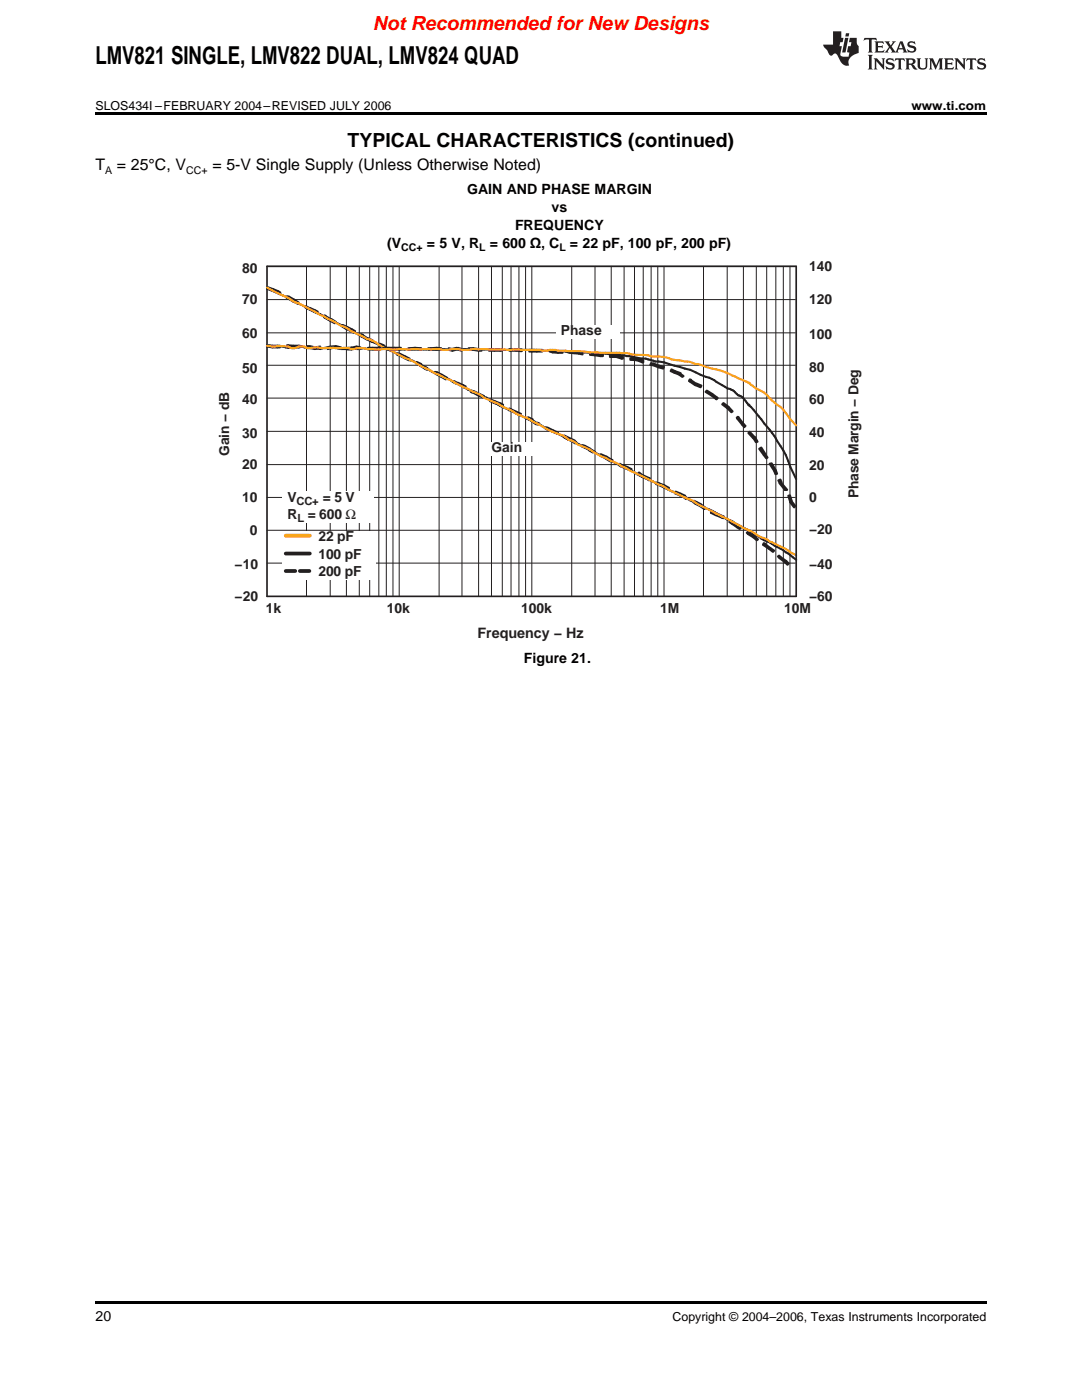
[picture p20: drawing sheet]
<svg xmlns="http://www.w3.org/2000/svg" width="216mm" height="279mm" viewBox="0 0 216 279" stroke-linecap="round" stroke-linejoin="round" font-family="sans-serif">
<defs><g id="words">
<text font-size="4.9" x="19" y="12.8">LMV821 SINGLE, LMV822 DUAL, LMV824 QUAD</text>
<text font-size="3.9" fill="#f00" x="74.4" y="6">Not Recommended for New Designs</text>
<text font-size="3.9" x="69.4" y="29.3">TYPICAL CHARACTERISTICS (continued)</text>
<g font-size="3.2">
<text x="19" y="34">T</text>
<text x="23.3" y="34">= 25°C, V</text>
<text x="42.4" y="34">= 5-V Single Supply (Unless Otherwise Noted)</text>
</g>
<text font-size="2.9" fill="#231f20" x="95.3" y="127.4">Frequency − Hz</text>
<g font-size="2.8">
<text x="93.2" y="38.7">GAIN AND PHASE MARGIN</text>
<text x="102.8" y="45.9">FREQUENCY</text>
<text x="110.1" y="42.3">vs</text>
<text x="77.3" y="49.5">(V</text>
<text x="85.2" y="49.5">= 5 V, R</text>
<text x="97.8" y="49.5">= 600 Ω, C</text>
<text x="113.7" y="49.5">= 22 pF, 100 pF, 200 pF)</text>
<text x="104.5" y="132.3">Figure 21.</text>
<text x="19" y="263.6">20</text>
</g>
<g font-size="2.8" fill="#231f20">
<text x="48.3" y="54.4">80</text>
<text x="161.4" y="54.1">140</text>
<text x="48.3" y="60.7">70</text>
<text x="161.4" y="60.7">120</text>
<text x="48.3" y="67.4">60</text>
<text x="111.9" y="66.9">Phase</text>
<text x="161.4" y="67.6">100</text>
<text x="48.3" y="74.4">50</text>
<text x="161.4" y="74.2">80</text>
<text x="48.3" y="80.5">40</text>
<text x="161.4" y="80.6">60</text>
<text x="48.3" y="87.4">30</text>
<text x="161.4" y="87.2">40</text>
<text x="45.7" y="91" transform="rotate(-90 45.7 91)">Gain − dB</text>
<text x="48.3" y="93.6">20</text>
<text x="98.1" y="90.2">Gain</text>
<text x="161.4" y="93.9">20</text>
<text x="48.3" y="100.1">10</text>
<text x="57.3" y="100.2">V</text>
<text x="64.4" y="100.2">= 5 V</text>
<text x="161.4" y="100.2">0</text>
<text x="171.3" y="99.4" transform="rotate(-90 171.3 99.4)">Phase Margin − Deg</text>
<text x="49.9" y="106.8">0</text>
<text x="57.3" y="103.7">R</text>
<text x="61.4" y="103.7">= 600 Ω</text>
<text x="161.4" y="106.7">−20</text>
<text x="46.8" y="113.5">−10</text>
<text x="63.6" y="108.1">22 pF</text>
<text x="63.6" y="111.6">100 pF</text>
<text x="161.4" y="113.5">−40</text>
<text x="46.8" y="119.9">−20</text>
<text x="63.6" y="115">200 pF</text>
<text x="161.4" y="119.9">−60</text>
<text x="53" y="122.3">1k</text>
<text x="77.2" y="122.3">10k</text>
<text x="104" y="122.3">100k</text>
<text x="131.7" y="122.3">1M</text>
<text x="156.5" y="122.3">10M</text>
</g>
<g font-size="2.5">
<text x="19" y="21.9">SLOS434I –FEBRUARY 2004–REVISED JULY 2006</text>
<text x="181.9" y="21.9">www.ti.com</text>
<text x="134.2" y="263.6">Copyright © 2004–2006, Texas Instruments Incorporated</text>
</g>
<g font-size="2.2" fill="#231f20">
<text x="59.2" y="100.8">CC+</text>
<text x="59.3" y="104.3">L</text>
</g>
<g font-size="2.1">
<text x="21" y="34.6">A</text>
<text x="37.1" y="34.6">CC+</text>
<text x="80.1" y="50">CC+</text>
<text x="95.6" y="50">L</text>
<text x="111.6" y="50">L</text>
</g>
</g></defs>
<g fill="none" stroke="#231f20" stroke-width=".2">
<path d="M53.3 59.8h105.4M53.3 53.2h105.4M61.2 53.2v65.7M65.9 53.2v65.7M69.1 53.2v65.7M71.7 53.2v65.7M73.8 53.2v65.7M75.6 53.2v65.7M77.1 53.2v65.7M78.4 53.2v65.7M79.7 53.2v65.7M87.6 53.2v65.7"/>
<path d="M92.2 53.2v65.7M95.5 53.2v65.7M98.1 53.2v65.7M100.2 53.2v65.7M102 53.2v65.7M103.5 53.2v65.7M104.9 53.2v65.7M106.1 53.2v65.7M114.1 53.2v65.7M118.7 53.2v65.7M122 53.2v65.7M124.5 53.2v65.7"/>
<path d="M126.6 53.2v65.7M128.3 53.2v65.7M129.9 53.2v65.7M131.3 53.2v65.7M132.5 53.2v65.7M140.4 53.2v65.7M145.1 53.2v65.7M148.3 53.2v65.7M150.9 53.2v65.7M153 53.2v65.7M154.8 53.2v65.7M156.3 53.2v65.7"/>
<path d="M157.6 53.2v65.7M53.3 79.4h105.4M53.3 72.9h105.4M53.3 66.4h105.4M53.3 99.3h105.4M53.3 92.7h105.4M53.3 86.1h105.4M53.3 112.4h105.4M53.3 105.8h105.4"/>
</g>
<path d="M158.9 53.2h-105.6v65.8h105.6" fill="none" stroke="#231f20" stroke-width=".33"/>
<path d="M53.3 57.4l4.2 2.1 1 .6 5.4 2.6 1.5 1 2.6 1.1a177.9 177.9 0 0 0 13.3 6.8l.5 .3a4.2 4.2 0 0 1 2.1 1.1 4.1 4.1 0 0 1 2.1 1.1l3.2 1.4 5.2 2.7a6 6 0 0 0 2.7 1.2l2.7 1.6 2.1 .9 5.7 2.8 1.6 1 2.1 .9 2.1 1.1 .7 .2 4.6 2.3 .4 .4 1.8 .7 3.1 1.8a11.9 11.9 0 0 1 3.6 1.8l4.9 2.2 1 .7 9 4.4 2.7 1.6 1 .3 3.1 1.7" fill="none" stroke="#231f20" stroke-width=".41"/>
<circle cx="149.3" cy="105.8" r=".21" fill="#231f20"/>
<path d="M149.3 105.8l3.2 2a23.9 23.9 0 0 1 6.4 3.9" fill="none" stroke="#231f20" stroke-width=".41"/>
<path d="M53.4 57.3l1.1 .4-.1 .3-1.1-.4z" fill-rule="evenodd" fill="#231f20"/>
<path d="M53.4 57.3l1.1 .4-.1 .3-1.1-.4z" fill="none" stroke="#231f20" stroke-width=".41"/>
<path d="M54.5 57.7l1 .4-.1 .4-1-.5z" fill-rule="evenodd" fill="#231f20"/>
<path d="M54.5 57.7l1 .4-.1 .4-1-.5z" fill="none" stroke="#231f20" stroke-width=".41"/>
<path d="M55.5 58.1l.4 .3-.1 .3-.4-.2z" fill-rule="evenodd" fill="#231f20"/>
<path d="M55.5 58.1l.4 .3-.1 .3-.4-.2z" fill="none" stroke="#231f20" stroke-width=".41"/>
<path d="M57.3 59.1l.4 .1-.2 .3h-.3z" fill-rule="evenodd" fill="#231f20"/>
<path d="M57.3 59.1l.4 .1-.2 .3h-.3z" fill="none" stroke="#231f20" stroke-width=".41"/>
<path d="M57.7 59.2l1 .6-.3 .3-1-.6z" fill-rule="evenodd" fill="#231f20"/>
<path d="M57.7 59.2l1 .6-.3 .3-1-.6z" fill="none" stroke="#231f20" stroke-width=".41"/>
<path d="M58.7 59.8l.9 .6-.2 .2-1-.5z" fill-rule="evenodd" fill="#231f20"/>
<path d="M58.7 59.8l.9 .6-.2 .2-1-.5z" fill="none" stroke="#231f20" stroke-width=".41"/>
<path d="M60.8 61.3l.3-.2 .7 .4-.2 .2z" fill-rule="evenodd" fill="#231f20"/>
<path d="M60.8 61.3l.3-.2 .7 .4-.2 .2z" fill="none" stroke="#231f20" stroke-width=".41"/>
<path d="M61.8 61.4l1.1 .5-.1 .4-1.1-.6z" fill-rule="evenodd" fill="#231f20"/>
<path d="M61.8 61.4l1.1 .5-.1 .4-1.1-.6z" fill="none" stroke="#231f20" stroke-width=".41"/>
<path d="M62.9 61.9l.5 .3-.1 .3-.5-.2z" fill-rule="evenodd" fill="#231f20"/>
<path d="M62.9 61.9l.5 .3-.1 .3-.5-.2z" fill="none" stroke="#231f20" stroke-width=".41"/>
<path d="M64.7 62.9l.3 .1-.1 .4-.3-.1z" fill-rule="evenodd" fill="#231f20"/>
<path d="M64.7 62.9l.3 .1-.1 .4-.3-.1z" fill="none" stroke="#231f20" stroke-width=".41"/>
<path d="M65 63.1l1.1 .7-.2 .2-1.2-.6z" fill-rule="evenodd" fill="#231f20"/>
<path d="M65 63.1l1.1 .7-.2 .2-1.2-.6z" fill="none" stroke="#231f20" stroke-width=".41"/>
<path d="M66.1 63.7l.9 .6-.2 .2-.9-.5z" fill-rule="evenodd" fill="#231f20"/>
<path d="M66.1 63.7l.9 .6-.2 .2-.9-.5z" fill="none" stroke="#231f20" stroke-width=".41"/>
<path d="M68.4 64.8l.9 .5-.2 .4-.8-.5z" fill-rule="evenodd" fill="#231f20"/>
<path d="M68.4 64.8l.9 .5-.2 .4-.8-.5z" fill="none" stroke="#231f20" stroke-width=".41"/>
<path d="M69.3 65.3l1 .5-.2 .3-1-.4z" fill-rule="evenodd" fill="#231f20"/>
<path d="M69.3 65.3l1 .5-.2 .3-1-.4z" fill="none" stroke="#231f20" stroke-width=".41"/>
<path d="M70.3 65.8l.6 .3-.3 .3-.6-.3z" fill-rule="evenodd" fill="#231f20"/>
<path d="M70.3 65.8l.6 .3-.3 .3-.6-.3z" fill="none" stroke="#231f20" stroke-width=".41"/>
<path d="M72 66.7l.4 .1-.1 .4-.4-.1z" fill-rule="evenodd" fill="#231f20"/>
<path d="M72 66.7l.4 .1-.1 .4-.4-.1z" fill="none" stroke="#231f20" stroke-width=".41"/>
<path d="M72.4 66.9l1 .7-.2 .2-1-.6z" fill-rule="evenodd" fill="#231f20"/>
<path d="M72.4 66.9l1 .7-.2 .2-1-.6z" fill="none" stroke="#231f20" stroke-width=".41"/>
<path d="M73.4 67.5l.9 .4v.4l-1-.5z" fill-rule="evenodd" fill="#231f20"/>
<path d="M73.4 67.5l.9 .4v.4l-1-.5z" fill="none" stroke="#231f20" stroke-width=".41"/>
<path d="M75.8 68.6l.8 .3-.1 .3-.9-.3z" fill-rule="evenodd" fill="#231f20"/>
<path d="M75.8 68.6l.8 .3-.1 .3-.9-.3z" fill="none" stroke="#231f20" stroke-width=".41"/>
<path d="M76.3 69.2l.3-.2 1.1 .7-.3 .1z" fill-rule="evenodd" fill="#231f20"/>
<path d="M76.3 69.2l.3-.2 1.1 .7-.3 .1z" fill="none" stroke="#231f20" stroke-width=".41"/>
<path d="M77.7 69.5l.5 .2-.1 .4-.5-.3z" fill-rule="evenodd" fill="#231f20"/>
<path d="M77.7 69.5l.5 .2-.1 .4-.5-.3z" fill="none" stroke="#231f20" stroke-width=".41"/>
<path d="M79.4 70.5l.3 .2-.2 .2-.3-.2z" fill-rule="evenodd" fill="#231f20"/>
<path d="M79.4 70.5l.3 .2-.2 .2-.3-.2z" fill="none" stroke="#231f20" stroke-width=".41"/>
<path d="M79.7 70.6l1.2 .6-.2 .3-1-.6z" fill-rule="evenodd" fill="#231f20"/>
<path d="M79.7 70.6l1.2 .6-.2 .3-1-.6z" fill="none" stroke="#231f20" stroke-width=".41"/>
<path d="M80.9 71.2l.8 .4-.1 .3-.9-.4z" fill-rule="evenodd" fill="#231f20"/>
<path d="M80.9 71.2l.8 .4-.1 .3-.9-.4z" fill="none" stroke="#231f20" stroke-width=".41"/>
<path d="M83.1 72.2l1 .4-.2 .4-.8-.4z" fill-rule="evenodd" fill="#231f20"/>
<path d="M83.1 72.2l1 .4-.2 .4-.8-.4z" fill="none" stroke="#231f20" stroke-width=".41"/>
<path d="M83.8 73l.3-.2 1 .6-.2 .2z" fill-rule="evenodd" fill="#231f20"/>
<path d="M83.8 73l.3-.2 1 .6-.2 .2z" fill="none" stroke="#231f20" stroke-width=".41"/>
<path d="M85.1 73.4l.4 .2-.3 .2-.3-.2z" fill-rule="evenodd" fill="#231f20"/>
<path d="M85.1 73.4l.4 .2-.3 .2-.3-.2z" fill="none" stroke="#231f20" stroke-width=".41"/>
<path d="M86.8 74.2l.4 .1-.1 .3-.4-.1z" fill-rule="evenodd" fill="#231f20"/>
<path d="M86.8 74.2l.4 .1-.1 .3-.4-.1z" fill="none" stroke="#231f20" stroke-width=".41"/>
<path d="M87.2 74.3l1 .5-.2 .3-1-.5z" fill-rule="evenodd" fill="#231f20"/>
<path d="M87.2 74.3l1 .5-.2 .3-1-.5z" fill="none" stroke="#231f20" stroke-width=".41"/>
<path d="M88.2 74.8l1 .6-.3 .3-.9-.6z" fill-rule="evenodd" fill="#231f20"/>
<path d="M88.2 74.8l1 .6-.3 .3-.9-.6z" fill="none" stroke="#231f20" stroke-width=".41"/>
<path d="M90.4 76.2l.2-.2 .8 .5-.3 .1z" fill-rule="evenodd" fill="#231f20"/>
<path d="M90.4 76.2l.2-.2 .8 .5-.3 .1z" fill="none" stroke="#231f20" stroke-width=".41"/>
<path d="M91.4 76.4l1 .5-.1 .3-1-.6z" fill-rule="evenodd" fill="#231f20"/>
<path d="M91.4 76.4l1 .5-.1 .3-1-.6z" fill="none" stroke="#231f20" stroke-width=".41"/>
<path d="M92.4 76.9l.5 .2-.1 .4-.5-.3z" fill-rule="evenodd" fill="#231f20"/>
<path d="M92.4 76.9l.5 .2-.1 .4-.5-.3z" fill="none" stroke="#231f20" stroke-width=".41"/>
<path d="M94.2 78l.3 .2-.2 .2-.4-.2z" fill-rule="evenodd" fill="#231f20"/>
<path d="M94.2 78l.3 .2-.2 .2-.4-.2z" fill="none" stroke="#231f20" stroke-width=".41"/>
<path d="M94.5 78l1.2 .6-.2 .4-1.1-.6z" fill-rule="evenodd" fill="#231f20"/>
<path d="M94.5 78l1.2 .6-.2 .4-1.1-.6z" fill="none" stroke="#231f20" stroke-width=".41"/>
<path d="M95.7 78.6l.9 .4-.1 .4-1-.4z" fill-rule="evenodd" fill="#231f20"/>
<path d="M95.7 78.6l.9 .4-.1 .4-1-.4z" fill="none" stroke="#231f20" stroke-width=".41"/>
<path d="M97.8 79.7l1 .4-.1 .3-1-.4z" fill-rule="evenodd" fill="#231f20"/>
<path d="M97.8 79.7l1 .4-.1 .3-1-.4z" fill="none" stroke="#231f20" stroke-width=".41"/>
<path d="M98.8 80.1l1.1 .4-.1 .4-1.1-.5z" fill-rule="evenodd" fill="#231f20"/>
<path d="M98.8 80.1l1.1 .4-.1 .4-1.1-.5z" fill="none" stroke="#231f20" stroke-width=".41"/>
<path d="M99.9 80.5l.5 .3-.2 .3-.4-.2z" fill-rule="evenodd" fill="#231f20"/>
<path d="M99.9 80.5l.5 .3-.2 .3-.4-.2z" fill="none" stroke="#231f20" stroke-width=".41"/>
<path d="M101.6 81.5l.4 .2-.1 .2h-.4z" fill-rule="evenodd" fill="#231f20"/>
<path d="M101.6 81.5l.4 .2-.1 .2h-.4z" fill="none" stroke="#231f20" stroke-width=".41"/>
<path d="M102 81.7l1 .5v.3l-1.1-.6z" fill-rule="evenodd" fill="#231f20"/>
<path d="M102 81.7l1 .5v.3l-1.1-.6z" fill="none" stroke="#231f20" stroke-width=".41"/>
<path d="M103 82.2l1 .4-.2 .3-.8-.4z" fill-rule="evenodd" fill="#231f20"/>
<path d="M103 82.2l1 .4-.2 .3-.8-.4z" fill="none" stroke="#231f20" stroke-width=".41"/>
<path d="M105.4 83.3l.9 .4-.2 .3-.8-.4z" fill-rule="evenodd" fill="#231f20"/>
<path d="M105.4 83.3l.9 .4-.2 .3-.8-.4z" fill="none" stroke="#231f20" stroke-width=".41"/>
<path d="M106 84l.3-.2 .9 .7-.3 .2z" fill-rule="evenodd" fill="#231f20"/>
<path d="M106 84l.3-.2 .9 .7-.3 .2z" fill="none" stroke="#231f20" stroke-width=".41"/>
<path d="M107.2 84.3l.4 .2-.2 .3-.3-.1z" fill-rule="evenodd" fill="#231f20"/>
<path d="M107.2 84.3l.4 .2-.2 .3-.3-.1z" fill="none" stroke="#231f20" stroke-width=".41"/>
<path d="M108.7 85.4l.2-.1 .4 .1-.2 .3z" fill-rule="evenodd" fill="#231f20"/>
<path d="M108.7 85.4l.2-.1 .4 .1-.2 .3z" fill="none" stroke="#231f20" stroke-width=".41"/>
<path d="M109.3 85.3l1.1 .6-.1 .3-1.1-.5z" fill-rule="evenodd" fill="#231f20"/>
<path d="M109.3 85.3l1.1 .6-.1 .3-1.1-.5z" fill="none" stroke="#231f20" stroke-width=".41"/>
<path d="M110.4 85.9l.9 .4v.3l-1-.4z" fill-rule="evenodd" fill="#231f20"/>
<path d="M110.4 85.9l.9 .4v.3l-1-.4z" fill="none" stroke="#231f20" stroke-width=".41"/>
<path d="M112.6 86.9l1 .5-.2 .3-.9-.5z" fill-rule="evenodd" fill="#231f20"/>
<path d="M112.6 86.9l1 .5-.2 .3-.9-.5z" fill="none" stroke="#231f20" stroke-width=".41"/>
<path d="M113.6 87.4l1.1 .5-.1 .3-1.2-.5z" fill-rule="evenodd" fill="#231f20"/>
<path d="M113.6 87.4l1.1 .5-.1 .3-1.2-.5z" fill="none" stroke="#231f20" stroke-width=".41"/>
<path d="M114.7 88l.3 .2-.3 .3-.3-.3z" fill-rule="evenodd" fill="#231f20"/>
<path d="M114.7 88l.3 .2-.3 .3-.3-.3z" fill="none" stroke="#231f20" stroke-width=".41"/>
<path d="M116.2 88.8l.5 .2v.3l-.5-.1z" fill-rule="evenodd" fill="#231f20"/>
<path d="M116.2 88.8l.5 .2v.3l-.5-.1z" fill="none" stroke="#231f20" stroke-width=".41"/>
<path d="M116.7 89l1.1 .6-.1 .3-1-.6z" fill-rule="evenodd" fill="#231f20"/>
<path d="M116.7 89l1.1 .6-.1 .3-1-.6z" fill="none" stroke="#231f20" stroke-width=".41"/>
<path d="M117.8 89.7l.8 .4-.3 .2-.7-.4z" fill-rule="evenodd" fill="#231f20"/>
<path d="M117.8 89.7l.8 .4-.3 .2-.7-.4z" fill="none" stroke="#231f20" stroke-width=".41"/>
<path d="M119.9 90.6l1.1 .5-.1 .4-1.1-.5z" fill-rule="evenodd" fill="#231f20"/>
<path d="M119.9 90.6l1.1 .5-.1 .4-1.1-.5z" fill="none" stroke="#231f20" stroke-width=".41"/>
<path d="M121 91.1l1 .6-.3 .4-.9-.6z" fill-rule="evenodd" fill="#231f20"/>
<path d="M121 91.1l1 .6-.3 .4-.9-.6z" fill="none" stroke="#231f20" stroke-width=".41"/>
<path d="M122 91.7l.2 .1-.1 .3h-.2z" fill-rule="evenodd" fill="#231f20"/>
<path d="M122 91.7l.2 .1-.1 .3h-.2z" fill="none" stroke="#231f20" stroke-width=".41"/>
<path d="M123.5 92.8l.2-.2 .5 .3-.2 .2z" fill-rule="evenodd" fill="#231f20"/>
<path d="M123.5 92.8l.2-.2 .5 .3-.2 .2z" fill="none" stroke="#231f20" stroke-width=".41"/>
<path d="M124.2 92.8l1 .4-.2 .4-1-.5z" fill-rule="evenodd" fill="#231f20"/>
<path d="M124.2 92.8l1 .4-.2 .4-1-.5z" fill="none" stroke="#231f20" stroke-width=".41"/>
<path d="M125.2 93.2l.8 .4-.1 .4-.9-.4z" fill-rule="evenodd" fill="#231f20"/>
<path d="M125.2 93.2l.8 .4-.1 .4-.9-.4z" fill="none" stroke="#231f20" stroke-width=".41"/>
<path d="M127.3 94.5l.2-.2 .8 .7-.2 .2z" fill-rule="evenodd" fill="#231f20"/>
<path d="M127.3 94.5l.2-.2 .8 .7-.2 .2z" fill="none" stroke="#231f20" stroke-width=".41"/>
<path d="M128.3 94.9l1.1 .5-.1 .3-1.1-.5z" fill-rule="evenodd" fill="#231f20"/>
<path d="M128.3 94.9l1.1 .5-.1 .3-1.1-.5z" fill="none" stroke="#231f20" stroke-width=".41"/>
<path d="M129.4 95.4l.3 .1-.2 .4-.2-.2z" fill-rule="evenodd" fill="#231f20"/>
<path d="M129.4 95.4l.3 .1-.2 .4-.2-.2z" fill="none" stroke="#231f20" stroke-width=".41"/>
<path d="M131 96.3l.5 .2-.1 .3-.5-.2z" fill-rule="evenodd" fill="#231f20"/>
<path d="M131 96.3l.5 .2-.1 .3-.5-.2z" fill="none" stroke="#231f20" stroke-width=".41"/>
<path d="M131.5 96.5l1.1 .4-.1 .4-1.1-.5z" fill-rule="evenodd" fill="#231f20"/>
<path d="M131.5 96.5l1.1 .4-.1 .4-1.1-.5z" fill="none" stroke="#231f20" stroke-width=".41"/>
<path d="M132.6 96.9l.9 .5-.2 .3-.8-.4z" fill-rule="evenodd" fill="#231f20"/>
<path d="M132.6 96.9l.9 .5-.2 .3-.8-.4z" fill="none" stroke="#231f20" stroke-width=".41"/>
<path d="M134.8 98.1l1 .4-.2 .4-.9-.5z" fill-rule="evenodd" fill="#231f20"/>
<path d="M134.8 98.1l1 .4-.2 .4-.9-.5z" fill="none" stroke="#231f20" stroke-width=".41"/>
<path d="M135.8 98.5l.9 .4-.1 .4-1-.4z" fill-rule="evenodd" fill="#231f20"/>
<path d="M135.8 98.5l.9 .4-.1 .4-1-.4z" fill="none" stroke="#231f20" stroke-width=".41"/>
<path d="M136.5 99.3l.2-.2 .4 .3-.2 .2z" fill-rule="evenodd" fill="#231f20"/>
<path d="M136.5 99.3l.2-.2 .4 .3-.2 .2z" fill="none" stroke="#231f20" stroke-width=".41"/>
<path d="M138.5 99.9l.5 .3-.2 .3-.4-.2z" fill-rule="evenodd" fill="#231f20"/>
<path d="M138.5 99.9l.5 .3-.2 .3-.4-.2z" fill="none" stroke="#231f20" stroke-width=".41"/>
<path d="M139 100.2l1 .5-.3 .3-1-.5z" fill-rule="evenodd" fill="#231f20"/>
<path d="M139 100.2l1 .5-.3 .3-1-.5z" fill="none" stroke="#231f20" stroke-width=".41"/>
<path d="M139.7 101l.3-.2 .8 .5-.3 .3z" fill-rule="evenodd" fill="#231f20"/>
<path d="M139.7 101l.3-.2 .8 .5-.3 .3z" fill="none" stroke="#231f20" stroke-width=".41"/>
<path d="M141.9 102h.1v.3h-.1z" fill="#231f20"/>
<path d="M141.9 102h.1v.3h-.1z" fill="none" stroke="#231f20" stroke-width=".41"/>
<path d="M142.1 102l1 .5-.2 .3-1-.5z" fill-rule="evenodd" fill="#231f20"/>
<path d="M142.1 102l1 .5-.2 .3-1-.5z" fill="none" stroke="#231f20" stroke-width=".41"/>
<path d="M143.1 102.5l1.1 .5-.1 .3-1.2-.5z" fill-rule="evenodd" fill="#231f20"/>
<path d="M143.1 102.5l1.1 .5-.1 .3-1.2-.5z" fill="none" stroke="#231f20" stroke-width=".41"/>
<path d="M144.2 103l.2 .1v.3l-.3-.1z" fill-rule="evenodd" fill="#231f20"/>
<path d="M144.2 103l.2 .1v.3l-.3-.1z" fill="none" stroke="#231f20" stroke-width=".41"/>
<path d="M145.8 103.9l.5 .4-.3 .2-.5-.3z" fill-rule="evenodd" fill="#231f20"/>
<path d="M145.8 103.9l.5 .4-.3 .2-.5-.3z" fill="none" stroke="#231f20" stroke-width=".41"/>
<path d="M146 104.5l.3-.2 1 .7-.2 .2z" fill-rule="evenodd" fill="#231f20"/>
<path d="M146 104.5l.3-.2 1 .7-.2 .2z" fill="none" stroke="#231f20" stroke-width=".41"/>
<path d="M147.1 105.2l.2-.2 .5 .3-.2 .3z" fill-rule="evenodd" fill="#231f20"/>
<path d="M147.1 105.2l.2-.2 .5 .3-.2 .3z" fill="none" stroke="#231f20" stroke-width=".41"/>
<path d="M149 106.3l.3-.1 .1 .1-.1 .3z" fill-rule="evenodd" fill="#231f20"/>
<path d="M149 106.3l.3-.1 .1 .1-.1 .3z" fill="none" stroke="#231f20" stroke-width=".41"/>
<path d="M149.4 106.3l1.2 .7-.3 .2-1-.6z" fill-rule="evenodd" fill="#231f20"/>
<path d="M149.4 106.3l1.2 .7-.3 .2-1-.6z" fill="none" stroke="#231f20" stroke-width=".41"/>
<path d="M150.3 107.2l.3-.2 .6 .7-.2 .1z" fill-rule="evenodd" fill="#231f20"/>
<path d="M150.3 107.2l.3-.2 .6 .7-.2 .1z" fill="none" stroke="#231f20" stroke-width=".41"/>
<path d="M152.4 108.4l.3 .1-.2 .3-.3-.1z" fill-rule="evenodd" fill="#231f20"/>
<path d="M152.4 108.4l.3 .1-.2 .3-.3-.1z" fill="none" stroke="#231f20" stroke-width=".41"/>
<path d="M152.4 108.8l.3-.2 1 .8-.2 .2z" fill-rule="evenodd" fill="#231f20"/>
<path d="M152.4 108.8l.3-.2 1 .8-.2 .2z" fill="none" stroke="#231f20" stroke-width=".41"/>
<path d="M153.5 109.6l.2-.2 .8 .5-.3 .2z" fill-rule="evenodd" fill="#231f20"/>
<path d="M153.5 109.6l.2-.2 .8 .5-.3 .2z" fill="none" stroke="#231f20" stroke-width=".41"/>
<path d="M155.2 111.1l.3-.2 .3 .3-.2 .2z" fill-rule="evenodd" fill="#231f20"/>
<path d="M155.2 111.1l.3-.2 .3 .3-.2 .2z" fill="none" stroke="#231f20" stroke-width=".41"/>
<path d="M155.6 111.4l.2-.2 1.1 .8-.3 .2z" fill-rule="evenodd" fill="#231f20"/>
<path d="M155.6 111.4l.2-.2 1.1 .8-.3 .2z" fill="none" stroke="#231f20" stroke-width=".41"/>
<path d="M156.6 112.2l.3-.2 .5 .5-.3 .2z" fill-rule="evenodd" fill="#231f20"/>
<path d="M156.6 112.2l.3-.2 .5 .5-.3 .2z" fill="none" stroke="#231f20" stroke-width=".41"/>
<path d="M53.3 57.4l20 10.3a4.6 4.6 0 0 1 2.2 1l7.3 3.6 4.3 2.3 8.4 4 1.6 1 2.2 .9 4.2 2.3a29.5 29.5 0 0 1 5.7 2.9l3.1 1.2 1.1 .8a4.1 4.1 0 0 1 2.1 1.1 10.8 10.8 0 0 1 3.2 1.6l4.9 2.3 2.5 1.4 5.9 2.8 1.5 .9 4.9 2.2 1.4 .9 9.5 4.9" fill="none" stroke="#f9a51b" stroke-width=".41"/>
<circle cx="149.3" cy="105.8" r=".21" fill="#f9a51b"/>
<path d="M149.3 105.8l2.1 1.2 5.4 2.6 2.1 1.2" fill="none" stroke="#f9a51b" stroke-width=".41"/>
<path d="M158.9 53.2v65.8" fill="none" stroke="#231f20" stroke-width=".33"/>
<path d="M53.3 68.9l3.1 .3a3.4 3.4 0 0 0 2.6 0l3.8 .2 1.1 .3a3.3 3.3 0 0 1 2.1-.2 3.4 3.4 0 0 1 2 .2h1.1a2.28 2.28 0 0 1 2.1 0l1.1-.2 2 .2a3.5 3.5 0 0 0 2.2-.2h1.1a2.8 2.8 0 0 0 2.1 .2h2.1a4.5 4.5 0 0 1 2.8 0h1.4a3.3 3.3 0 0 0 2 0l18.6 .1 .5 .2 5.2 .1a3.1 3.1 0 0 0 2.3 .1l.9 .1 8.5 .5 3.1 .6 1.7 .2 2 .5a9.2 9.2 0 0 1 3.8 .9l1 .2a12.8 12.8 0 0 1 4.2 1.6l2.7 1.1 2.7 1.6 1 .4 1.1 1a2.33 2.33 0 0 1 1.5 1.2l.5 .7" fill="none" stroke="#231f20" stroke-width=".41"/>
<circle cx="149.3" cy="80.8" r=".21" fill="#231f20"/>
<path d="M149.3 80.8l2.6 2.9a33.1 33.1 0 0 1 5.4 8.4l1.6 3.5" fill="none" stroke="#231f20" stroke-width=".41"/>
<path d="M53.3 68.9l1.1 .1v.3l-1.1-.1z" fill="#231f20"/>
<path d="M53.3 68.9l1.1 .1v.3l-1.1-.1z" fill="none" stroke="#231f20" stroke-width=".41"/>
<path d="M54.4 69h1v.3h-1z" fill="#231f20"/>
<path d="M54.4 69h1v.3h-1z" fill="none" stroke="#231f20" stroke-width=".41"/>
<path d="M55.4 69h.4v.3h-.4z" fill="#231f20"/>
<path d="M55.4 69h.4v.3h-.4z" fill="none" stroke="#231f20" stroke-width=".41"/>
<path d="M57.3 68.9h.2v.3h-.2z" fill="#231f20"/>
<path d="M57.3 68.9h.2v.3h-.2z" fill="none" stroke="#231f20" stroke-width=".41"/>
<path d="M57.5 68.9l1 .1v.3l-1-.1z" fill="#231f20"/>
<path d="M57.5 68.9l1 .1v.3l-1-.1z" fill="none" stroke="#231f20" stroke-width=".41"/>
<path d="M58.5 69h1.1v.3h-1.1z" fill="#231f20"/>
<path d="M58.5 69h1.1v.3h-1.1z" fill="none" stroke="#231f20" stroke-width=".41"/>
<path d="M59.6 69h.2v.3h-.2z" fill="#231f20"/>
<path d="M59.6 69h.2v.3h-.2z" fill="none" stroke="#231f20" stroke-width=".41"/>
<path d="M61.3 69.1h.4v.3h-.4z" fill="#231f20"/>
<path d="M61.3 69.1h.4v.3h-.4z" fill="none" stroke="#231f20" stroke-width=".41"/>
<path d="M61.8 69.1l1.1 .2-.1 .4-1.1-.3z" fill-rule="evenodd" fill="#231f20"/>
<path d="M61.8 69.1l1.1 .2-.1 .4-1.1-.3z" fill="none" stroke="#231f20" stroke-width=".41"/>
<path d="M62.8 69.3l1.1-.1v.3l-1.1 .2z" fill="#231f20"/>
<path d="M62.8 69.3l1.1-.1v.3l-1.1 .2z" fill="none" stroke="#231f20" stroke-width=".41"/>
<path d="M65.2 69.3l.7-.1 .1 .3-.6 .2z" fill-rule="evenodd" fill="#231f20"/>
<path d="M65.2 69.3l.7-.1 .1 .3-.6 .2z" fill="none" stroke="#231f20" stroke-width=".41"/>
<path d="M66 69.2l1-.1v.3l-1 .1z" fill="#231f20"/>
<path d="M66 69.2l1-.1v.3l-1 .1z" fill="none" stroke="#231f20" stroke-width=".41"/>
<path d="M67 69.1l1 .2-.1 .4-.9-.3z" fill-rule="evenodd" fill="#231f20"/>
<path d="M67 69.1l1 .2-.1 .4-.9-.3z" fill="none" stroke="#231f20" stroke-width=".41"/>
<path d="M69.4 69.4h.7v.3h-.7z" fill="#231f20"/>
<path d="M69.4 69.4h.7v.3h-.7z" fill="none" stroke="#231f20" stroke-width=".41"/>
<path d="M70 69.4l1.1-.2 .1 .3-1.1 .2z" fill-rule="evenodd" fill="#231f20"/>
<path d="M70 69.4l1.1-.2 .1 .3-1.1 .2z" fill="none" stroke="#231f20" stroke-width=".41"/>
<path d="M71.2 69.2l.7 .1v.4l-.7-.2z" fill="#231f20"/>
<path d="M71.2 69.2l.7 .1v.4l-.7-.2z" fill="none" stroke="#231f20" stroke-width=".41"/>
<path d="M73.4 69.4h.9v.3h-.9z" fill="#231f20"/>
<path d="M73.4 69.4h.9v.3h-.9z" fill="none" stroke="#231f20" stroke-width=".41"/>
<path d="M74.3 69.4h1.2v.3h-1.2z" fill="#231f20"/>
<path d="M74.3 69.4h1.2v.3h-1.2z" fill="none" stroke="#231f20" stroke-width=".41"/>
<path d="M75.3 69.4l.5-.1 .1 .4h-.4z" fill-rule="evenodd" fill="#231f20"/>
<path d="M75.3 69.4l.5-.1 .1 .4h-.4z" fill="none" stroke="#231f20" stroke-width=".41"/>
<path d="M77.4 69.4h.2v.3h-.2z" fill="#231f20"/>
<path d="M77.4 69.4h.2v.3h-.2z" fill="none" stroke="#231f20" stroke-width=".41"/>
<path d="M77.6 69.4h1.1v.3h-1.1z" fill="#231f20"/>
<path d="M77.6 69.4h1.1v.3h-1.1z" fill="none" stroke="#231f20" stroke-width=".41"/>
<path d="M78.7 69.4h1v.3h-1z" fill="#231f20"/>
<path d="M78.7 69.4h1v.3h-1z" fill="none" stroke="#231f20" stroke-width=".41"/>
<path d="M79.7 69.4h.3v.3h-.3z" fill="#231f20"/>
<path d="M79.7 69.4h.3v.3h-.3z" fill="none" stroke="#231f20" stroke-width=".41"/>
<path d="M81.5 69.5h.3v.3h-.3z" fill="#231f20"/>
<path d="M81.5 69.5h.3v.3h-.3z" fill="none" stroke="#231f20" stroke-width=".41"/>
<path d="M81.8 69.5l1-.1v.3l-1 .1z" fill="#231f20"/>
<path d="M81.8 69.5l1-.1v.3l-1 .1z" fill="none" stroke="#231f20" stroke-width=".41"/>
<path d="M82.8 69.4l1.1 .1v.3l-1.1-.1z" fill="#231f20"/>
<path d="M82.8 69.4l1.1 .1v.3l-1.1-.1z" fill="none" stroke="#231f20" stroke-width=".41"/>
<path d="M83.9 69.5h.2v.3h-.2z" fill="#231f20"/>
<path d="M83.9 69.5h.2v.3h-.2z" fill="none" stroke="#231f20" stroke-width=".41"/>
<path d="M85.5 69.5h.5v.3h-.5z" fill="#231f20"/>
<path d="M85.5 69.5h.5v.3h-.5z" fill="none" stroke="#231f20" stroke-width=".41"/>
<path d="M86 69.5l1.1-.1v.3l-1.1 .1z" fill="#231f20"/>
<path d="M86 69.5l1.1-.1v.3l-1.1 .1z" fill="none" stroke="#231f20" stroke-width=".41"/>
<path d="M87.1 69.4l.9 .1v.3l-.9-.1z" fill="#231f20"/>
<path d="M87.1 69.4l.9 .1v.3l-.9-.1z" fill="none" stroke="#231f20" stroke-width=".41"/>
<path d="M89.5 69.5l.8 .2v.3l-.8-.2z" fill="#231f20"/>
<path d="M89.5 69.5l.8 .2v.3l-.8-.2z" fill="none" stroke="#231f20" stroke-width=".41"/>
<path d="M90.1 69.7l1-.3 .2 .3-1 .3z" fill-rule="evenodd" fill="#231f20"/>
<path d="M90.1 69.7l1-.3 .2 .3-1 .3z" fill="none" stroke="#231f20" stroke-width=".41"/>
<path d="M91.4 69.4l.8 .3-.1 .3-.8-.3z" fill-rule="evenodd" fill="#231f20"/>
<path d="M91.4 69.4l.8 .3-.1 .3-.8-.3z" fill="none" stroke="#231f20" stroke-width=".41"/>
<path d="M93.5 69.5h.9v.3h-.9z" fill="#231f20"/>
<path d="M93.5 69.5h.9v.3h-.9z" fill="none" stroke="#231f20" stroke-width=".41"/>
<path d="M94.4 69.5l1.1 .2v.3l-1.1-.2z" fill="#231f20"/>
<path d="M94.4 69.5l1.1 .2v.3l-1.1-.2z" fill="none" stroke="#231f20" stroke-width=".41"/>
<path d="M95.5 69.7h.6v.3h-.6z" fill="#231f20"/>
<path d="M95.5 69.7h.6v.3h-.6z" fill="none" stroke="#231f20" stroke-width=".41"/>
<path d="M97.6 69.7h1.1v.3h-1.1z" fill="#231f20"/>
<path d="M97.6 69.7h1.1v.3h-1.1z" fill="none" stroke="#231f20" stroke-width=".41"/>
<path d="M98.7 69.7h1.1v.3h-1.1z" fill="#231f20"/>
<path d="M98.7 69.7h1.1v.3h-1.1z" fill="none" stroke="#231f20" stroke-width=".41"/>
<path d="M99.8 69.7h.3v.3h-.3z" fill="#231f20"/>
<path d="M99.8 69.7h.3v.3h-.3z" fill="none" stroke="#231f20" stroke-width=".41"/>
<path d="M101.6 69.7h.3v.3h-.3z" fill="#231f20"/>
<path d="M101.6 69.7h.3v.3h-.3z" fill="none" stroke="#231f20" stroke-width=".41"/>
<path d="M101.9 69.7h1.1v.3h-1.1z" fill="#231f20"/>
<path d="M101.9 69.7h1.1v.3h-1.1z" fill="none" stroke="#231f20" stroke-width=".41"/>
<path d="M103 69.7h1v.4l-1-.1z" fill="#231f20"/>
<path d="M103 69.7h1v.4l-1-.1z" fill="none" stroke="#231f20" stroke-width=".41"/>
<path d="M104 69.7h.1v.4h-.1z" fill="#231f20"/>
<path d="M104 69.7h.1v.4h-.1z" fill="none" stroke="#231f20" stroke-width=".41"/>
<path d="M105.6 69.8h.5v.4h-.5z" fill="#231f20"/>
<path d="M105.6 69.8h.5v.4h-.5z" fill="none" stroke="#231f20" stroke-width=".41"/>
<path d="M106.1 69.8h1v.4h-1z" fill="#231f20"/>
<path d="M106.1 69.8h1v.4h-1z" fill="none" stroke="#231f20" stroke-width=".41"/>
<path d="M107.1 69.8h1.1v.4h-1.1z" fill="#231f20"/>
<path d="M107.1 69.8h1.1v.4h-1.1z" fill="none" stroke="#231f20" stroke-width=".41"/>
<path d="M109.8 69.8l.6 .2-.1 .3-.6-.1z" fill-rule="evenodd" fill="#231f20"/>
<path d="M109.8 69.8l.6 .2-.1 .3-.6-.1z" fill="none" stroke="#231f20" stroke-width=".41"/>
<path d="M110.3 70l1 .1v.3l-1-.1z" fill="#231f20"/>
<path d="M110.3 70l1 .1v.3l-1-.1z" fill="none" stroke="#231f20" stroke-width=".41"/>
<path d="M111.3 70.1h1v.3h-1z" fill="#231f20"/>
<path d="M111.3 70.1h1v.3h-1z" fill="none" stroke="#231f20" stroke-width=".41"/>
<path d="M113.7 70.1l.9 .1v.3l-.9-.1z" fill="#231f20"/>
<path d="M113.7 70.1l.9 .1v.3l-.9-.1z" fill="none" stroke="#231f20" stroke-width=".41"/>
<path d="M114.6 70.2l.9 .1v.3l-.9-.1z" fill="#231f20"/>
<path d="M114.6 70.2l.9 .1v.3l-.9-.1z" fill="none" stroke="#231f20" stroke-width=".41"/>
<path d="M115.5 70.3l.7 .1v.3l-.7-.1z" fill="#231f20"/>
<path d="M115.5 70.3l.7 .1v.3l-.7-.1z" fill="none" stroke="#231f20" stroke-width=".41"/>
<path d="M117.7 70.5l1 .1v.3l-1-.1z" fill="#231f20"/>
<path d="M117.7 70.5l1 .1v.3l-1-.1z" fill="none" stroke="#231f20" stroke-width=".41"/>
<path d="M118.7 70.6l1.1 .1v.4l-1.1-.2z" fill="#231f20"/>
<path d="M118.7 70.6l1.1 .1v.4l-1.1-.2z" fill="none" stroke="#231f20" stroke-width=".41"/>
<path d="M119.8 70.7h.5v.4h-.5z" fill="#231f20"/>
<path d="M119.8 70.7h.5v.4h-.5z" fill="none" stroke="#231f20" stroke-width=".41"/>
<path d="M121.7 70.9h.2v.3h-.2z" fill="#231f20"/>
<path d="M121.7 70.9h.2v.3h-.2z" fill="none" stroke="#231f20" stroke-width=".41"/>
<path d="M121.9 70.9h1.1v.3h-1.1z" fill="#231f20"/>
<path d="M121.9 70.9h1.1v.3h-1.1z" fill="none" stroke="#231f20" stroke-width=".41"/>
<path d="M123.1 70.9l1.1 .3-.2 .4-1-.4z" fill-rule="evenodd" fill="#231f20"/>
<path d="M123.1 70.9l1.1 .3-.2 .4-1-.4z" fill="none" stroke="#231f20" stroke-width=".41"/>
<path d="M124 71.2h.3v.4h-.3z" fill="#231f20"/>
<path d="M124 71.2h.3v.4h-.3z" fill="none" stroke="#231f20" stroke-width=".41"/>
<path d="M125.8 71.5h.3v.3h-.3z" fill="#231f20"/>
<path d="M125.8 71.5h.3v.3h-.3z" fill="none" stroke="#231f20" stroke-width=".41"/>
<path d="M126.1 71.5l1 .1v.3l-1-.1z" fill="#231f20"/>
<path d="M126.1 71.5l1 .1v.3l-1-.1z" fill="none" stroke="#231f20" stroke-width=".41"/>
<path d="M127.3 71.6l1 .4-.1 .3-1.1-.4z" fill-rule="evenodd" fill="#231f20"/>
<path d="M127.3 71.6l1 .4-.1 .3-1.1-.4z" fill="none" stroke="#231f20" stroke-width=".41"/>
<path d="M128.2 72h.1v.3h-.1z" fill="#231f20"/>
<path d="M128.2 72h.1v.3h-.1z" fill="none" stroke="#231f20" stroke-width=".41"/>
<path d="M129.9 72.5l.5 .1-.1 .3-.5-.1z" fill-rule="evenodd" fill="#231f20"/>
<path d="M129.9 72.5l.5 .1-.1 .3-.5-.1z" fill="none" stroke="#231f20" stroke-width=".41"/>
<path d="M130.4 72.6l1.1 .4-.1 .3-1.1-.4z" fill-rule="evenodd" fill="#231f20"/>
<path d="M130.4 72.6l1.1 .4-.1 .3-1.1-.4z" fill="none" stroke="#231f20" stroke-width=".41"/>
<path d="M131.5 73l1 .2-.2 .4-.9-.3z" fill-rule="evenodd" fill="#231f20"/>
<path d="M131.5 73l1 .2-.2 .4-.9-.3z" fill="none" stroke="#231f20" stroke-width=".41"/>
<path d="M134 73.7l.7 .4-.1 .3-.8-.3z" fill-rule="evenodd" fill="#231f20"/>
<path d="M134 73.7l.7 .4-.1 .3-.8-.3z" fill="none" stroke="#231f20" stroke-width=".41"/>
<path d="M134.7 74.1l1.1 .4-.2 .3-1-.4z" fill-rule="evenodd" fill="#231f20"/>
<path d="M134.7 74.1l1.1 .4-.2 .3-1-.4z" fill="none" stroke="#231f20" stroke-width=".41"/>
<path d="M135.6 74.8l.2-.2 .6 .5-.3 .1z" fill-rule="evenodd" fill="#231f20"/>
<path d="M135.6 74.8l.2-.2 .6 .5-.3 .1z" fill="none" stroke="#231f20" stroke-width=".41"/>
<path d="M137.6 75.7l.3 .1-.2 .3-.2-.1z" fill-rule="evenodd" fill="#231f20"/>
<path d="M137.6 75.7l.3 .1-.2 .3-.2-.1z" fill="none" stroke="#231f20" stroke-width=".41"/>
<path d="M137.9 75.9l1.1 .7-.3 .3-1.1-.8z" fill-rule="evenodd" fill="#231f20"/>
<path d="M137.9 75.9l1.1 .7-.3 .3-1.1-.8z" fill="none" stroke="#231f20" stroke-width=".41"/>
<path d="M139 76.5l1 .5-.2 .3-1-.4z" fill-rule="evenodd" fill="#231f20"/>
<path d="M139 76.5l1 .5-.2 .3-1-.4z" fill="none" stroke="#231f20" stroke-width=".41"/>
<path d="M141 78l1.1 .6-.2 .3-1.1-.7z" fill-rule="evenodd" fill="#231f20"/>
<path d="M141 78l1.1 .6-.2 .3-1.1-.7z" fill="none" stroke="#231f20" stroke-width=".41"/>
<path d="M142.1 78.6l1 .8-.2 .2-1-.7z" fill-rule="evenodd" fill="#231f20"/>
<path d="M142.1 78.6l1 .8-.2 .2-1-.7z" fill="none" stroke="#231f20" stroke-width=".41"/>
<path d="M143.1 79.4h.1l-.3 .3v-.1z" fill-rule="evenodd" fill="#231f20"/>
<path d="M143.1 79.4h.1l-.3 .3v-.1z" fill="none" stroke="#231f20" stroke-width=".41"/>
<path d="M144.4 80.4l1 .8-.3 .2-1-.7z" fill-rule="evenodd" fill="#231f20"/>
<path d="M144.4 80.4l1 .8-.3 .2-1-.7z" fill="none" stroke="#231f20" stroke-width=".41"/>
<path d="M145.4 81.2l.8 .9-.3 .2-.8-.9z" fill-rule="evenodd" fill="#231f20"/>
<path d="M145.4 81.2l.8 .9-.3 .2-.8-.9z" fill="none" stroke="#231f20" stroke-width=".41"/>
<path d="M147 83.3l.3-.1v.1l-.2 .2z" fill-rule="evenodd" fill="#231f20"/>
<path d="M147 83.3l.3-.1v.1l-.2 .2z" fill="none" stroke="#231f20" stroke-width=".41"/>
<path d="M147.1 83.5l.2-.2 1 1.3-.2 .2z" fill-rule="evenodd" fill="#231f20"/>
<path d="M147.1 83.5l.2-.2 1 1.3-.2 .2z" fill="none" stroke="#231f20" stroke-width=".41"/>
<path d="M148.1 84.8l.2-.2 .5 .4-.3 .3z" fill-rule="evenodd" fill="#231f20"/>
<path d="M148.1 84.8l.2-.2 .5 .4-.3 .3z" fill="none" stroke="#231f20" stroke-width=".41"/>
<path d="M149.6 86.2l1 1-.3 .3-1-1.1z" fill-rule="evenodd" fill="#231f20"/>
<path d="M149.6 86.2l1 1-.3 .3-1-1.1z" fill="none" stroke="#231f20" stroke-width=".41"/>
<path d="M150.3 87.4l.4-.2 .5 1h-.4z" fill-rule="evenodd" fill="#231f20"/>
<path d="M150.3 87.4l.4-.2 .5 1h-.4z" fill="none" stroke="#231f20" stroke-width=".41"/>
<path d="M151.5 89.6l.4-.3 .8 1.3-.3 .2z" fill-rule="evenodd" fill="#231f20"/>
<path d="M151.5 89.6l.4-.3 .8 1.3-.3 .2z" fill="none" stroke="#231f20" stroke-width=".41"/>
<path d="M152.4 90.8l.3-.2 .5 .7-.3 .2z" fill-rule="evenodd" fill="#231f20"/>
<path d="M152.4 90.8l.3-.2 .5 .7-.3 .2z" fill="none" stroke="#231f20" stroke-width=".41"/>
<path d="M153.6 92.6l.4-.1 .8 1.4-.3 .1z" fill-rule="evenodd" fill="#231f20"/>
<path d="M153.6 92.6l.4-.1 .8 1.4-.3 .1z" fill="none" stroke="#231f20" stroke-width=".41"/>
<path d="M154.5 94l.3-.1 .3 .6-.4 .1z" fill-rule="evenodd" fill="#231f20"/>
<path d="M154.5 94l.3-.1 .3 .6-.4 .1z" fill="none" stroke="#231f20" stroke-width=".41"/>
<path d="M155.3 95.9l.4-.2 .3 .6-.4 .1z" fill-rule="evenodd" fill="#231f20"/>
<path d="M155.3 95.9l.4-.2 .3 .6-.4 .1z" fill="none" stroke="#231f20" stroke-width=".41"/>
<path d="M155.6 96.5l.2-.2 1.1 1.2-.3 .3z" fill-rule="evenodd" fill="#231f20"/>
<path d="M155.6 96.5l.2-.2 1.1 1.2-.3 .3z" fill="none" stroke="#231f20" stroke-width=".41"/>
<path d="M156.6 97.7l.4 .1z" fill="#231f20"/>
<path d="M156.6 97.7l.4 .1z" fill="none" stroke="#231f20" stroke-width=".41"/>
<path d="M157.3 98.9h.3l.4 1-.4 .1z" fill-rule="evenodd" fill="#231f20"/>
<path d="M157.3 98.9h.3l.4 1-.4 .1z" fill="none" stroke="#231f20" stroke-width=".41"/>
<path d="M157.6 100.2l.3-.3 .8 1.1-.2 .3z" fill-rule="evenodd" fill="#231f20"/>
<path d="M157.6 100.2l.3-.3 .8 1.1-.2 .3z" fill="none" stroke="#231f20" stroke-width=".41"/>
<path d="M53.3 69l1.6 .2a6.3 6.3 0 0 1 3.4 .3h.5a2.5 2.5 0 0 1 2.6 0h.5a4.4 4.4 0 0 1 2.5 0h3.6a3.3 3.3 0 0 1 2.1 .2 6.8 6.8 0 0 1 3.2 0h14.3l.9 .1 2.8-.1a8.5 8.5 0 0 0 3.6 0l12.7 .1 .6 .2 2.6-.2 .5 .2 4.2 .1 2.2 .2 7.3 .2 2.1 .3a7.9 7.9 0 0 1 3.2 .4 6.6 6.6 0 0 1 3.7 .5l2.6 .4a3.9 3.9 0 0 1 2.2 .5h.5l1.6 .6a26.3 26.3 0 0 1 7.4 2.7l1 .5" fill="none" stroke="#f9a51b" stroke-width=".41"/>
<circle cx="149.3" cy="76.4" r=".21" fill="#f9a51b"/>
<path d="M149.3 76.4l1.6 1.1a6.7 6.7 0 0 1 3.2 2.4l1 .9a7.7 7.7 0 0 1 2.6 2.9l1.2 1.2" fill="none" stroke="#f9a51b" stroke-width=".41"/>
<g fill="#fff">
<path d="M97.1 88.2h16.5v2.7h-16.5z"/>
<path d="M110.9 64.8h12.6v2.8h-12.6z"/>
<path d="M56.3 106h18.8v9.7h-18.8z"/>
</g>
<path d="M57 106.9h4.8" fill="none" stroke="#f9a51b" stroke-width=".75"/>
<path d="M57 110.5h4.8" fill="none" stroke="#231f20" stroke-width=".75"/>
<path d="M57 114h4.8" fill="none" stroke="#231f20" stroke-width=".75" stroke-dasharray="1.9 .9"/>
<path d="M56.3 98.1h18.3v6.2h-18.3z" fill="#fff"/>
<g fill="#231f20">
<path d="M172.5 7.6l-.1 .5 .4-.2h.6v.1v2.1l-.2 .4h.9l-.2-.4v-2.1l.1-.1h.5l.5 .2-.2-.5zM174.5 8.3l.2 .3v1.5l-.2 .4h1.8l.2-.6a1.04 1.04 0 0 1-1.3 .2v-.7h.6l.3 .2v-.6l-.3 .2h-.6v-.6l.8-.1 .4 .3-.2-.5zM176.5 8.3l.9 1.1-.9 1.1h.8l-.2-.2 .4-.7 .5 .7-.2 .2h1.5l-.2-.2 .2-.4h.9l.1 .4-.2 .2h1l-.3-.3-.7-1.9h-.5l-.9 2-.8-1 .9-1h-.8l.1 .3-.4 .5-.3-.6 .1-.2zM179.7 8.6l.4 1h-.7zM181.3 8.4a.63 .63 0 0 0-.2 .7 .63 .63 0 0 0 .6 .4l.6 .2 .1 .2a.75 .75 0 0 1-.7 .4 .75 .75 0 0 1-.6-.5l.1 .7 .1-.1a1.11 1.11 0 0 0 1.5-.6 1.13 1.13 0 0 0-1.2-.8l-.1-.4a1.04 1.04 0 0 1 1.2 .2l-.2-.5-.2 .1-.4-.2zM173.2 10.9l.2 .4v2.2l-.2 .4h1l-.3-.4v-2.2l.3-.4zM174.3 11.6l.3 .4v1.5l-.3 .4h.8l-.2-.4v-1.3l1.5 1.7v-1.9l.2-.4h-.7l.2 .4v.9l-1.1-1.3zM177 11.8a.62 .62 0 0 0-.2 .7 .62 .62 0 0 0 .6 .4l.6 .1 .1 .3a.76 .76 0 0 1-.7 .3 .76 .76 0 0 1-.7-.4l.2 .7 .1-.1a1.11 1.11 0 0 0 1.5-.6 1.13 1.13 0 0 0-1.2-.8l-.1-.4a1.04 1.04 0 0 1 1.2 .2l-.2-.6-.2 .1-.5-.1zM178.7 11.6l-.2 .6a.61 .61 0 0 1 .8-.3v1.6l-.2 .4h.9l-.2-.4v-1.6a.63 .63 0 0 1 .7 .3l-.1-.6zM180.6 11.6l.3 .4v1.5l-.3 .4h1l-.2-.2-.1-.8 .6 .2a.76 .76 0 0 0 1.2 .7l-1-1a.58 .58 0 0 0 .6-.5 .58 .58 0 0 0-.5-.6zM181.4 11.9h.1a.45 .45 0 0 1 .5 .1 .45 .45 0 0 1 .1 .5l-.8 .2zM182.9 11.6l.2 .2a2.17 2.17 0 0 0 .3 1.9 .99 .99 0 0 0 1.6-.6v-1.1l.2-.4h-.7l.2 .2a1.92 1.92 0 0 1-.2 1.8 .6 .6 0 0 1-.9-.5v-1.1l.2-.4zM185.4 11.6l.2 .4v1.5l-.2 .4h.7l-.2-.4v-1.4l.8 1.8 .8-1.8v1.4l-.2 .4h.9l-.2-.4v-1.5l.2-.4h-.8l-.6 1.5-.6-1.5zM188.4 11.6l.2 .4v1.5l-.2 .4h1.8l.1-.6a1.04 1.04 0 0 1-1.2 .1v-.6h.5l.4 .2v-.6l-.4 .2h-.5v-.7h.8l.3 .3-.1-.6zM190.5 11.6l.2 .4v1.5l-.2 .4h.7l-.2-.4v-1.3l1.5 1.7v-1.9l.2-.4h-.7l.2 .4v.9l-1.1-1.3zM192.9 11.6l-.1 .6a.61 .61 0 0 1 .7-.3l.1 1.6-.3 .4h1l-.3-.4 .1-1.6a.63 .63 0 0 1 .7 .3l-.1-.6zM195.2 11.8a.62 .62 0 0 0-.2 .7 .62 .62 0 0 0 .6 .4l.6 .1 .1 .3a.76 .76 0 0 1-.7 .3 .76 .76 0 0 1-.6-.4l.1 .7 .1-.1a1.11 1.11 0 0 0 1.6-.6 1.13 1.13 0 0 0-1.3-.8l-.1-.4a1.04 1.04 0 0 1 1.2 .2l-.1-.6-.2 .1-.5-.1z"/>
<path d="M166.2 6.3v2.6h-1.9v.4l.8 .9a.91 .91 0 0 0 1 .8 .56 .56 0 0 1 .5-.3 .56 .56 0 0 1 .5 .3l.4 .8a1.53 1.53 0 0 0 1.9 1.2 1.54 1.54 0 0 1 1-2.1l.9-.3v-1.4a1.52 1.52 0 0 1-.4-1.6h-1.3l-.2 .8h.5l-.2 .8h-.5l-.1 1v.2l.4 .1-.2 .8a1.93 1.93 0 0 1-1.6-.3l.3-1.8h-.5l.2-.8h.4l.2-.8h-.4v-1.3zM168.6 7.6l-.6 2.9h.7l.6-2.9zM168.8 6.6l-.1 .7h.6l.2-.7z"/>
</g>
<path d="M19 259.7h177.8v.5h-177.8z" fill="#000"/>
<path d="M111.5 134.1h.3v.7h-.3z" fill="#fff"/>
<path d="M19 22.5h177.8v.5h-177.8z" fill="#000"/>
<use href="#words"/>
</svg>
